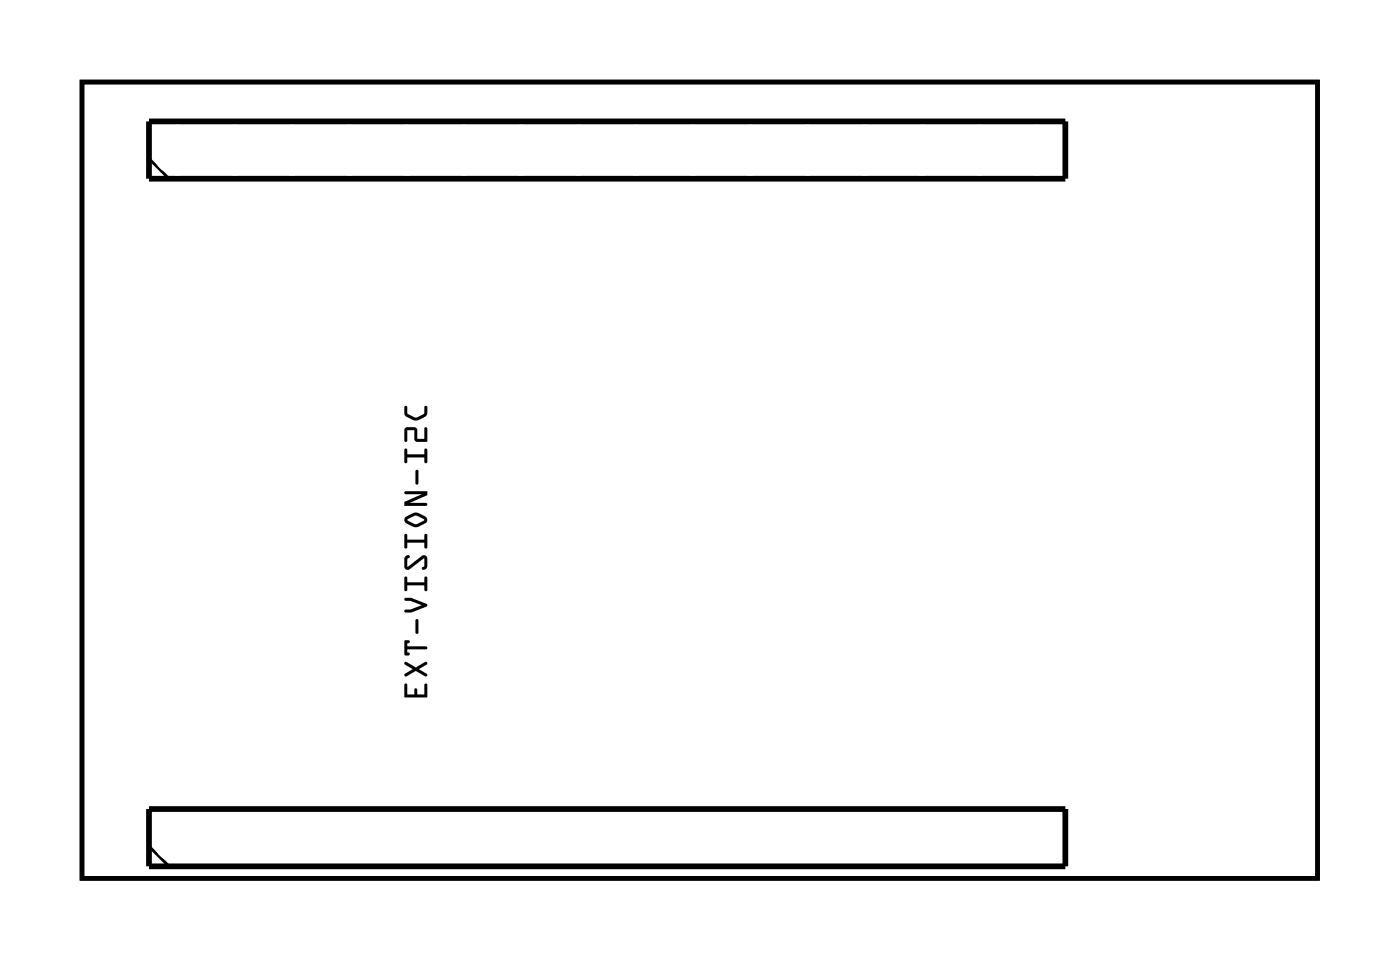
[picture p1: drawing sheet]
<svg xmlns="http://www.w3.org/2000/svg" width="62mm" height="43mm" viewBox="0 0 62 43" stroke-linecap="round" stroke-linejoin="round" font-family="sans-serif">
<path d="M3.6 3.6h54.8v35.3h-54.8z" fill="none" stroke="#000" stroke-width=".2"/>
<g fill="#000">
<path d="M3.6 3.6v35.3h54.8v-35.3zM3.6 3.6h54.8v35.3h-54.8z"/>
<path d="M17.9 30.3h.2v.5h.3v-.3l.1 .3h.3v-.4l.1-.1v.6h-1zM17.9 29.4l.5 .2 .5-.3v.2l-.3 .2 .3 .2v.1l-.5-.3-.4 .3v-.1l.3-.2-.3-.2zM17.9 28.4h.3l-.1 .3h.8l-.8 .1 .1 .2-.2 .1zM18.4 27.5h.2l-.1 .6-.1-.1zM17.9 26.5h.3l.7 .3v.1l-.7 .3-.2-.1v-.1l.7-.2-.7-.2zM17.9 25.6h.2v.2h.7v-.2h.1v.6h-.1v-.3h-.7v.3h-.1zM18 24.7l.2-.1-.1 .2v.3l.6-.5h.2l.1 .2-.1 .4h-.1h-.1l.1-.1v-.4l-.6 .5h-.2l-.1-.1zM17.9 23.7h.2v.2h.7v-.2h.1v.6h-.1v-.2h-.7v.2h-.1zM18 22.9l.4-.2 .5 .2a.17 .17 0 0 1 0 .3l-.5 .2-.4-.2zM18.1 23l.3 .2 .4-.2-.4-.1zM17.9 21.8h1v.2l-.7 .3h.7v.1h-1v-.2l.8-.3h-.7zM18.4 20.8l.2 .1-.1 .6-.1-.1zM17.9 19.9h.2v.2h.7v-.2h.1v.6h-.1v-.2h-.7v.2h-.1zM18 19l.4-.1 .1 .2v.4h.3v-.5l.1-.1 .1 .7-.6-.1v-.4h-.3v.4l-.1 .1zM17.9 18h.2v.3l.3 .2 .4-.2 .1-.3 .1 .3a.6 .6 0 0 1-.7 .3l-.3-.2z"/>
<path d="M17.9 30.3h.2v.5h.3v-.3l.1 .3h.3v-.4l.1-.1v.6h-1zM18 30.3l-.1 .6h1v-.6l-.1 .1v.4h-.3l-.1-.3v.3h-.3v-.5zM17.9 29.4l.5 .2 .5-.3v.2l-.3 .2 .3 .2v.1l-.5-.3-.4 .3v-.1l.3-.2-.3-.2zM17.9 29.4l.1 .1 .3 .2-.3 .2v.1l.4-.3 .5 .3v-.1l-.3-.2 .3-.2v-.2l-.5 .3zM17.9 28.4h.3l-.1 .3h.8l-.8 .1 .1 .2-.2 .1zM17.9 28.4l.1 .7 .2-.1-.1-.2 .8-.1h-.8l.1-.3zM18.4 27.5h.2l-.1 .6-.1-.1zM18.4 27.5v.5l.1 .1 .1-.6zM17.9 26.5h.3l.7 .3v.1l-.7 .3-.2-.1v-.1l.7-.2-.7-.2zM17.9 26.5l.1 .1 .7 .2-.7 .2v.1l.2 .1 .7-.3v-.1l-.7-.3zM17.9 25.6h.2v.2h.7v-.2h.1v.6h-.1v-.3h-.7v.3h-.1zM17.9 25.6l.1 .6h.1v-.3h.7v.3h.1v-.6h-.1v.2h-.7v-.2zM18 24.7l.2-.1-.1 .2v.3l.6-.5h.2l.1 .2-.1 .4h-.1h-.1l.1-.1v-.4l-.6 .5h-.2l-.1-.1zM18 24.7l-.1 .4 .1 .1h.2l.6-.5v.4l-.1 .1h.1h.1v-.4v-.2h-.2l-.6 .5v-.3l.1-.1zM17.9 23.7h.2v.2h.7v-.2h.1v.6h-.1v-.2h-.7v.2h-.1zM18 23.7v.6h.1v-.2h.7v.2h.1v-.6h-.1v.2h-.7v-.2zM18 22.9l.5-.2 .4 .2v.2l-.3 .2-.2 .1-.4-.2zM18 22.9v.3l.4 .2 .2-.1 .3-.2v-.2l-.4-.2zM18.1 23l.3 .2 .4-.2-.4-.1zM18.1 23l.3-.1 .4 .1-.4 .2zM17.9 21.8h1v.2l-.7 .3h.7v.1h-1v-.2l.8-.3h-.7zM17.9 21.8l.1 .1h.7l-.8 .3v.2h1v-.1h-.7l.7-.3v-.2zM18.4 20.8l.2 .1-.1 .6-.1-.1zM18.4 20.8v.6l.1 .1 .1-.6zM17.9 19.9h.2v.2h.7v-.2h.1v.6h-.1v-.2h-.7v.2h-.1zM17.9 19.9l.1 .6h.1v-.2h.7v.2h.1v-.6h-.1v.2h-.7v-.2zM18 19l.4-.1 .1 .2v.4h.3v-.5l.1-.1 .1 .7-.6-.1v-.4h-.3v.4l-.1 .1zM18 19v.6l.1-.1v-.4h.3v.4l.6 .1-.1-.7-.1 .1v.5h-.3v-.4l-.1-.2zM17.9 18h.2v.3l.3 .2 .4-.2v-.3h.1v.4l-.2 .2h-.3l-.4-.2zM17.9 18l.1 .4 .4 .2h.3l.2-.2v-.4h-.1v.3l-.4 .2-.3-.2v-.3z"/>
</g>
<path d="M6.6 5.4h40.6v2.5h-40.6zM6.6 35.9h40.6v2.5h-40.6z" fill="none" stroke="#000" stroke-width=".25"/>
<path d="M6.6 7l.9 .9M6.6 37.5l.9 .9" fill="none" stroke="#000" stroke-width=".13"/>
<circle cx="39.6" cy="23.1" r=".5" fill="#fff"/>
<circle cx="39.6" cy="23.1" r=".5" fill="none" stroke="#fff" stroke-width=".75" stroke-linecap="butt"/>
<circle cx="40.9" cy="21.9" r=".5" fill="#fff"/>
<circle cx="40.9" cy="21.9" r=".5" fill="none" stroke="#fff" stroke-width=".75" stroke-linecap="butt"/>
<circle cx="45" cy="23.1" r=".5" fill="#fff"/>
<circle cx="45" cy="23.1" r=".5" fill="none" stroke="#fff" stroke-width=".75" stroke-linecap="butt"/>
<circle cx="37.1" cy="23.1" r=".5" fill="#fff"/>
<circle cx="37.1" cy="23.1" r=".5" fill="none" stroke="#fff" stroke-width=".75" stroke-linecap="butt"/>
<circle cx="43.5" cy="21.9" r=".5" fill="#fff"/>
<circle cx="43.5" cy="21.9" r=".5" fill="none" stroke="#fff" stroke-width=".75" stroke-linecap="butt"/>
<circle cx="38.4" cy="21.9" r=".5" fill="#fff"/>
<circle cx="38.4" cy="21.9" r=".5" fill="none" stroke="#fff" stroke-width=".75" stroke-linecap="butt"/>
<circle cx="13" cy="19.3" r=".7" fill="#fff"/>
<circle cx="13" cy="19.3" r=".7" fill="none" stroke="#fff" stroke-width=".76" stroke-linecap="butt"/>
<circle cx="13" cy="29.5" r=".7" fill="#fff"/>
<circle cx="13" cy="29.5" r=".7" fill="none" stroke="#fff" stroke-width=".76" stroke-linecap="butt"/>
<circle cx="15.5" cy="19.3" r=".7" fill="#fff"/>
<circle cx="15.5" cy="19.3" r=".7" fill="none" stroke="#fff" stroke-width=".76" stroke-linecap="butt"/>
<circle cx="15.5" cy="29.5" r=".7" fill="#fff"/>
<circle cx="15.5" cy="29.5" r=".7" fill="none" stroke="#fff" stroke-width=".76" stroke-linecap="butt"/>
<circle cx="7.9" cy="6.7" r=".74" fill="#fff"/>
<circle cx="7.9" cy="6.7" r=".74" fill="none" stroke="#fff" stroke-width=".76" stroke-linecap="butt"/>
<circle cx="10.4" cy="6.7" r=".74" fill="#fff"/>
<circle cx="10.4" cy="6.7" r=".74" fill="none" stroke="#fff" stroke-width=".76" stroke-linecap="butt"/>
<circle cx="13" cy="6.7" r=".74" fill="#fff"/>
<circle cx="13" cy="6.7" r=".74" fill="none" stroke="#fff" stroke-width=".76" stroke-linecap="butt"/>
<circle cx="15.5" cy="6.7" r=".74" fill="#fff"/>
<circle cx="15.5" cy="6.7" r=".74" fill="none" stroke="#fff" stroke-width=".76" stroke-linecap="butt"/>
<circle cx="18" cy="6.7" r=".74" fill="#fff"/>
<circle cx="18" cy="6.7" r=".74" fill="none" stroke="#fff" stroke-width=".76" stroke-linecap="butt"/>
<circle cx="20.6" cy="6.7" r=".74" fill="#fff"/>
<circle cx="20.6" cy="6.7" r=".74" fill="none" stroke="#fff" stroke-width=".76" stroke-linecap="butt"/>
<circle cx="23.1" cy="6.7" r=".74" fill="#fff"/>
<circle cx="23.1" cy="6.7" r=".74" fill="none" stroke="#fff" stroke-width=".76" stroke-linecap="butt"/>
<circle cx="25.7" cy="6.7" r=".74" fill="#fff"/>
<circle cx="25.7" cy="6.7" r=".74" fill="none" stroke="#fff" stroke-width=".76" stroke-linecap="butt"/>
<circle cx="28.2" cy="6.7" r=".74" fill="#fff"/>
<circle cx="28.2" cy="6.7" r=".74" fill="none" stroke="#fff" stroke-width=".76" stroke-linecap="butt"/>
<circle cx="30.7" cy="6.7" r=".74" fill="#fff"/>
<circle cx="30.7" cy="6.7" r=".74" fill="none" stroke="#fff" stroke-width=".76" stroke-linecap="butt"/>
<circle cx="33.3" cy="6.7" r=".74" fill="#fff"/>
<circle cx="33.3" cy="6.7" r=".74" fill="none" stroke="#fff" stroke-width=".76" stroke-linecap="butt"/>
<circle cx="35.8" cy="6.7" r=".74" fill="#fff"/>
<circle cx="35.8" cy="6.7" r=".74" fill="none" stroke="#fff" stroke-width=".76" stroke-linecap="butt"/>
<circle cx="38.4" cy="6.7" r=".74" fill="#fff"/>
<circle cx="38.4" cy="6.7" r=".74" fill="none" stroke="#fff" stroke-width=".76" stroke-linecap="butt"/>
<circle cx="40.9" cy="6.7" r=".74" fill="#fff"/>
<circle cx="40.9" cy="6.7" r=".74" fill="none" stroke="#fff" stroke-width=".76" stroke-linecap="butt"/>
<circle cx="43.4" cy="6.7" r=".74" fill="#fff"/>
<circle cx="43.4" cy="6.7" r=".74" fill="none" stroke="#fff" stroke-width=".76" stroke-linecap="butt"/>
<circle cx="46" cy="6.7" r=".74" fill="#fff"/>
<circle cx="46" cy="6.7" r=".74" fill="none" stroke="#fff" stroke-width=".76" stroke-linecap="butt"/>
<circle cx="7.9" cy="6.7" r=".74" fill="#fff"/>
<circle cx="7.9" cy="6.7" r=".74" fill="none" stroke="#fff" stroke-width=".76" stroke-linecap="butt"/>
<circle cx="10.4" cy="6.7" r=".74" fill="#fff"/>
<circle cx="10.4" cy="6.7" r=".74" fill="none" stroke="#fff" stroke-width=".76" stroke-linecap="butt"/>
<circle cx="13" cy="6.7" r=".74" fill="#fff"/>
<circle cx="13" cy="6.7" r=".74" fill="none" stroke="#fff" stroke-width=".76" stroke-linecap="butt"/>
<circle cx="15.5" cy="6.7" r=".74" fill="#fff"/>
<circle cx="15.5" cy="6.7" r=".74" fill="none" stroke="#fff" stroke-width=".76" stroke-linecap="butt"/>
<circle cx="18" cy="6.7" r=".74" fill="#fff"/>
<circle cx="18" cy="6.7" r=".74" fill="none" stroke="#fff" stroke-width=".76" stroke-linecap="butt"/>
<circle cx="20.6" cy="6.7" r=".74" fill="#fff"/>
<circle cx="20.6" cy="6.7" r=".74" fill="none" stroke="#fff" stroke-width=".76" stroke-linecap="butt"/>
<circle cx="23.1" cy="6.7" r=".74" fill="#fff"/>
<circle cx="23.1" cy="6.7" r=".74" fill="none" stroke="#fff" stroke-width=".76" stroke-linecap="butt"/>
<circle cx="25.7" cy="6.7" r=".74" fill="#fff"/>
<circle cx="25.7" cy="6.7" r=".74" fill="none" stroke="#fff" stroke-width=".76" stroke-linecap="butt"/>
<circle cx="28.2" cy="6.7" r=".74" fill="#fff"/>
<circle cx="28.2" cy="6.7" r=".74" fill="none" stroke="#fff" stroke-width=".76" stroke-linecap="butt"/>
<circle cx="30.7" cy="6.7" r=".74" fill="#fff"/>
<circle cx="30.7" cy="6.7" r=".74" fill="none" stroke="#fff" stroke-width=".76" stroke-linecap="butt"/>
<circle cx="33.3" cy="6.7" r=".74" fill="#fff"/>
<circle cx="33.3" cy="6.7" r=".74" fill="none" stroke="#fff" stroke-width=".76" stroke-linecap="butt"/>
<circle cx="35.8" cy="6.7" r=".74" fill="#fff"/>
<circle cx="35.8" cy="6.7" r=".74" fill="none" stroke="#fff" stroke-width=".76" stroke-linecap="butt"/>
<circle cx="38.4" cy="6.7" r=".74" fill="#fff"/>
<circle cx="38.4" cy="6.7" r=".74" fill="none" stroke="#fff" stroke-width=".76" stroke-linecap="butt"/>
<circle cx="40.9" cy="6.7" r=".74" fill="#fff"/>
<circle cx="40.9" cy="6.7" r=".74" fill="none" stroke="#fff" stroke-width=".76" stroke-linecap="butt"/>
<circle cx="43.4" cy="6.7" r=".74" fill="#fff"/>
<circle cx="43.4" cy="6.7" r=".74" fill="none" stroke="#fff" stroke-width=".76" stroke-linecap="butt"/>
<circle cx="46" cy="6.7" r=".74" fill="#fff"/>
<circle cx="46" cy="6.7" r=".74" fill="none" stroke="#fff" stroke-width=".76" stroke-linecap="butt"/>
<circle cx="37.1" cy="26.5" r=".61" fill="#fff"/>
<circle cx="37.1" cy="26.5" r=".61" fill="none" stroke="#fff" stroke-width=".76" stroke-linecap="butt"/>
<circle cx="37.1" cy="28.5" r=".61" fill="#fff"/>
<circle cx="37.1" cy="28.5" r=".61" fill="none" stroke="#fff" stroke-width=".76" stroke-linecap="butt"/>
<circle cx="37.1" cy="30.5" r=".61" fill="#fff"/>
<circle cx="37.1" cy="30.5" r=".61" fill="none" stroke="#fff" stroke-width=".76" stroke-linecap="butt"/>
<circle cx="37.1" cy="32.5" r=".61" fill="#fff"/>
<circle cx="37.1" cy="32.5" r=".61" fill="none" stroke="#fff" stroke-width=".76" stroke-linecap="butt"/>
<circle cx="52.4" cy="26.5" r=".61" fill="#fff"/>
<circle cx="52.4" cy="26.5" r=".61" fill="none" stroke="#fff" stroke-width=".76" stroke-linecap="butt"/>
<circle cx="52.4" cy="28.5" r=".61" fill="#fff"/>
<circle cx="52.4" cy="28.5" r=".61" fill="none" stroke="#fff" stroke-width=".76" stroke-linecap="butt"/>
<circle cx="52.4" cy="30.5" r=".61" fill="#fff"/>
<circle cx="52.4" cy="30.5" r=".61" fill="none" stroke="#fff" stroke-width=".76" stroke-linecap="butt"/>
<circle cx="52.4" cy="32.5" r=".61" fill="#fff"/>
<circle cx="52.4" cy="32.5" r=".61" fill="none" stroke="#fff" stroke-width=".76" stroke-linecap="butt"/>
<circle cx="44.8" cy="26.5" r=".61" fill="#fff"/>
<circle cx="44.8" cy="26.5" r=".61" fill="none" stroke="#fff" stroke-width=".76" stroke-linecap="butt"/>
<circle cx="44.8" cy="28.5" r=".61" fill="#fff"/>
<circle cx="44.8" cy="28.5" r=".61" fill="none" stroke="#fff" stroke-width=".76" stroke-linecap="butt"/>
<circle cx="44.8" cy="30.5" r=".61" fill="#fff"/>
<circle cx="44.8" cy="30.5" r=".61" fill="none" stroke="#fff" stroke-width=".76" stroke-linecap="butt"/>
<circle cx="44.8" cy="32.5" r=".61" fill="#fff"/>
<circle cx="44.8" cy="32.5" r=".61" fill="none" stroke="#fff" stroke-width=".76" stroke-linecap="butt"/>
<circle cx="52.3" cy="12.7" r=".61" fill="#fff"/>
<circle cx="52.3" cy="12.7" r=".61" fill="none" stroke="#fff" stroke-width=".76" stroke-linecap="butt"/>
<circle cx="52.3" cy="14.7" r=".61" fill="#fff"/>
<circle cx="52.3" cy="14.7" r=".61" fill="none" stroke="#fff" stroke-width=".76" stroke-linecap="butt"/>
<circle cx="52.3" cy="16.7" r=".61" fill="#fff"/>
<circle cx="52.3" cy="16.7" r=".61" fill="none" stroke="#fff" stroke-width=".76" stroke-linecap="butt"/>
<circle cx="52.3" cy="18.7" r=".61" fill="#fff"/>
<circle cx="52.3" cy="18.7" r=".61" fill="none" stroke="#fff" stroke-width=".76" stroke-linecap="butt"/>
<circle cx="7.9" cy="16.8" r=".74" fill="#fff"/>
<circle cx="7.9" cy="16.8" r=".74" fill="none" stroke="#fff" stroke-width=".76" stroke-linecap="butt"/>
<circle cx="7.9" cy="19.3" r=".74" fill="#fff"/>
<circle cx="7.9" cy="19.3" r=".74" fill="none" stroke="#fff" stroke-width=".76" stroke-linecap="butt"/>
<circle cx="7.9" cy="21.9" r=".74" fill="#fff"/>
<circle cx="7.9" cy="21.9" r=".74" fill="none" stroke="#fff" stroke-width=".76" stroke-linecap="butt"/>
<circle cx="7.9" cy="24.4" r=".74" fill="#fff"/>
<circle cx="7.9" cy="24.4" r=".74" fill="none" stroke="#fff" stroke-width=".76" stroke-linecap="butt"/>
<circle cx="7.9" cy="26.9" r=".74" fill="#fff"/>
<circle cx="7.9" cy="26.9" r=".74" fill="none" stroke="#fff" stroke-width=".76" stroke-linecap="butt"/>
<circle cx="7.9" cy="29.5" r=".74" fill="#fff"/>
<circle cx="7.9" cy="29.5" r=".74" fill="none" stroke="#fff" stroke-width=".76" stroke-linecap="butt"/>
<circle cx="7.9" cy="32" r=".74" fill="#fff"/>
<circle cx="7.9" cy="32" r=".74" fill="none" stroke="#fff" stroke-width=".76" stroke-linecap="butt"/>
<circle cx="23.1" cy="16.8" r=".75" fill="#fff"/>
<circle cx="23.1" cy="16.8" r=".75" fill="none" stroke="#fff" stroke-width=".76" stroke-linecap="butt"/>
<circle cx="23.1" cy="19.3" r=".75" fill="#fff"/>
<circle cx="23.1" cy="19.3" r=".75" fill="none" stroke="#fff" stroke-width=".76" stroke-linecap="butt"/>
<circle cx="23.1" cy="21.9" r=".75" fill="#fff"/>
<circle cx="23.1" cy="21.9" r=".75" fill="none" stroke="#fff" stroke-width=".76" stroke-linecap="butt"/>
<circle cx="23.1" cy="24.4" r=".75" fill="#fff"/>
<circle cx="23.1" cy="24.4" r=".75" fill="none" stroke="#fff" stroke-width=".76" stroke-linecap="butt"/>
<circle cx="23.1" cy="26.9" r=".75" fill="#fff"/>
<circle cx="23.1" cy="26.9" r=".75" fill="none" stroke="#fff" stroke-width=".76" stroke-linecap="butt"/>
<circle cx="23.1" cy="29.5" r=".75" fill="#fff"/>
<circle cx="23.1" cy="29.5" r=".75" fill="none" stroke="#fff" stroke-width=".76" stroke-linecap="butt"/>
<circle cx="23.1" cy="32" r=".75" fill="#fff"/>
<circle cx="23.1" cy="32" r=".75" fill="none" stroke="#fff" stroke-width=".76" stroke-linecap="butt"/>
<circle cx="7.9" cy="37.1" r=".74" fill="#fff"/>
<circle cx="7.9" cy="37.1" r=".74" fill="none" stroke="#fff" stroke-width=".76" stroke-linecap="butt"/>
<circle cx="10.4" cy="37.1" r=".74" fill="#fff"/>
<circle cx="10.4" cy="37.1" r=".74" fill="none" stroke="#fff" stroke-width=".76" stroke-linecap="butt"/>
<circle cx="13" cy="37.1" r=".74" fill="#fff"/>
<circle cx="13" cy="37.1" r=".74" fill="none" stroke="#fff" stroke-width=".76" stroke-linecap="butt"/>
<circle cx="15.5" cy="37.1" r=".74" fill="#fff"/>
<circle cx="15.5" cy="37.1" r=".74" fill="none" stroke="#fff" stroke-width=".76" stroke-linecap="butt"/>
<circle cx="18" cy="37.1" r=".74" fill="#fff"/>
<circle cx="18" cy="37.1" r=".74" fill="none" stroke="#fff" stroke-width=".76" stroke-linecap="butt"/>
<circle cx="20.6" cy="37.1" r=".74" fill="#fff"/>
<circle cx="20.6" cy="37.1" r=".74" fill="none" stroke="#fff" stroke-width=".76" stroke-linecap="butt"/>
<circle cx="23.1" cy="37.1" r=".74" fill="#fff"/>
<circle cx="23.1" cy="37.1" r=".74" fill="none" stroke="#fff" stroke-width=".76" stroke-linecap="butt"/>
<circle cx="25.7" cy="37.1" r=".74" fill="#fff"/>
<circle cx="25.7" cy="37.1" r=".74" fill="none" stroke="#fff" stroke-width=".76" stroke-linecap="butt"/>
<circle cx="28.2" cy="37.1" r=".74" fill="#fff"/>
<circle cx="28.2" cy="37.1" r=".74" fill="none" stroke="#fff" stroke-width=".76" stroke-linecap="butt"/>
<circle cx="30.7" cy="37.1" r=".74" fill="#fff"/>
<circle cx="30.7" cy="37.1" r=".74" fill="none" stroke="#fff" stroke-width=".76" stroke-linecap="butt"/>
<circle cx="33.3" cy="37.1" r=".74" fill="#fff"/>
<circle cx="33.3" cy="37.1" r=".74" fill="none" stroke="#fff" stroke-width=".76" stroke-linecap="butt"/>
<circle cx="35.8" cy="37.1" r=".74" fill="#fff"/>
<circle cx="35.8" cy="37.1" r=".74" fill="none" stroke="#fff" stroke-width=".76" stroke-linecap="butt"/>
<circle cx="38.4" cy="37.1" r=".74" fill="#fff"/>
<circle cx="38.4" cy="37.1" r=".74" fill="none" stroke="#fff" stroke-width=".76" stroke-linecap="butt"/>
<circle cx="40.9" cy="37.1" r=".74" fill="#fff"/>
<circle cx="40.9" cy="37.1" r=".74" fill="none" stroke="#fff" stroke-width=".76" stroke-linecap="butt"/>
<circle cx="43.4" cy="37.1" r=".74" fill="#fff"/>
<circle cx="43.4" cy="37.1" r=".74" fill="none" stroke="#fff" stroke-width=".76" stroke-linecap="butt"/>
<circle cx="46" cy="37.1" r=".74" fill="#fff"/>
<circle cx="46" cy="37.1" r=".74" fill="none" stroke="#fff" stroke-width=".76" stroke-linecap="butt"/>
<circle cx="7.9" cy="37.1" r=".74" fill="#fff"/>
<circle cx="7.9" cy="37.1" r=".74" fill="none" stroke="#fff" stroke-width=".76" stroke-linecap="butt"/>
<circle cx="10.4" cy="37.1" r=".74" fill="#fff"/>
<circle cx="10.4" cy="37.1" r=".74" fill="none" stroke="#fff" stroke-width=".76" stroke-linecap="butt"/>
<circle cx="13" cy="37.1" r=".74" fill="#fff"/>
<circle cx="13" cy="37.1" r=".74" fill="none" stroke="#fff" stroke-width=".76" stroke-linecap="butt"/>
<circle cx="15.5" cy="37.1" r=".74" fill="#fff"/>
<circle cx="15.5" cy="37.1" r=".74" fill="none" stroke="#fff" stroke-width=".76" stroke-linecap="butt"/>
<circle cx="18" cy="37.1" r=".74" fill="#fff"/>
<circle cx="18" cy="37.1" r=".74" fill="none" stroke="#fff" stroke-width=".76" stroke-linecap="butt"/>
<circle cx="20.6" cy="37.1" r=".74" fill="#fff"/>
<circle cx="20.6" cy="37.1" r=".74" fill="none" stroke="#fff" stroke-width=".76" stroke-linecap="butt"/>
<circle cx="23.1" cy="37.1" r=".74" fill="#fff"/>
<circle cx="23.1" cy="37.1" r=".74" fill="none" stroke="#fff" stroke-width=".76" stroke-linecap="butt"/>
<circle cx="25.7" cy="37.1" r=".74" fill="#fff"/>
<circle cx="25.7" cy="37.1" r=".74" fill="none" stroke="#fff" stroke-width=".76" stroke-linecap="butt"/>
<circle cx="28.2" cy="37.1" r=".74" fill="#fff"/>
<circle cx="28.2" cy="37.1" r=".74" fill="none" stroke="#fff" stroke-width=".76" stroke-linecap="butt"/>
<circle cx="30.7" cy="37.1" r=".74" fill="#fff"/>
<circle cx="30.7" cy="37.1" r=".74" fill="none" stroke="#fff" stroke-width=".76" stroke-linecap="butt"/>
<circle cx="33.3" cy="37.1" r=".74" fill="#fff"/>
<circle cx="33.3" cy="37.1" r=".74" fill="none" stroke="#fff" stroke-width=".76" stroke-linecap="butt"/>
<circle cx="35.8" cy="37.1" r=".74" fill="#fff"/>
<circle cx="35.8" cy="37.1" r=".74" fill="none" stroke="#fff" stroke-width=".76" stroke-linecap="butt"/>
<circle cx="38.4" cy="37.1" r=".74" fill="#fff"/>
<circle cx="38.4" cy="37.1" r=".74" fill="none" stroke="#fff" stroke-width=".76" stroke-linecap="butt"/>
<circle cx="40.9" cy="37.1" r=".74" fill="#fff"/>
<circle cx="40.9" cy="37.1" r=".74" fill="none" stroke="#fff" stroke-width=".76" stroke-linecap="butt"/>
<circle cx="43.4" cy="37.1" r=".74" fill="#fff"/>
<circle cx="43.4" cy="37.1" r=".74" fill="none" stroke="#fff" stroke-width=".76" stroke-linecap="butt"/>
<circle cx="46" cy="37.1" r=".74" fill="#fff"/>
<circle cx="46" cy="37.1" r=".74" fill="none" stroke="#fff" stroke-width=".76" stroke-linecap="butt"/>
<circle cx="23.7" cy="11.7" r="1.1" fill="#fff"/>
<circle cx="23.7" cy="11.7" r="1.1" fill="none" stroke="#fff" stroke-width=".25"/>
<circle cx="7.3" cy="11.7" r="1.1" fill="#fff"/>
<circle cx="7.3" cy="11.7" r="1.1" fill="none" stroke="#fff" stroke-width=".25"/>
<circle cx="29.5" cy="26.5" r=".61" fill="#fff"/>
<circle cx="29.5" cy="26.5" r=".61" fill="none" stroke="#fff" stroke-width=".76" stroke-linecap="butt"/>
<circle cx="29.5" cy="28.5" r=".61" fill="#fff"/>
<circle cx="29.5" cy="28.5" r=".61" fill="none" stroke="#fff" stroke-width=".76" stroke-linecap="butt"/>
<circle cx="29.5" cy="30.5" r=".61" fill="#fff"/>
<circle cx="29.5" cy="30.5" r=".61" fill="none" stroke="#fff" stroke-width=".76" stroke-linecap="butt"/>
<circle cx="29.5" cy="32.5" r=".61" fill="#fff"/>
<circle cx="29.5" cy="32.5" r=".61" fill="none" stroke="#fff" stroke-width=".76" stroke-linecap="butt"/>
<circle cx="44.7" cy="12.7" r=".61" fill="#fff"/>
<circle cx="44.7" cy="12.7" r=".61" fill="none" stroke="#fff" stroke-width=".76" stroke-linecap="butt"/>
<circle cx="44.7" cy="14.7" r=".61" fill="#fff"/>
<circle cx="44.7" cy="14.7" r=".61" fill="none" stroke="#fff" stroke-width=".76" stroke-linecap="butt"/>
<circle cx="44.7" cy="16.7" r=".61" fill="#fff"/>
<circle cx="44.7" cy="16.7" r=".61" fill="none" stroke="#fff" stroke-width=".76" stroke-linecap="butt"/>
<circle cx="44.7" cy="18.7" r=".61" fill="#fff"/>
<circle cx="44.7" cy="18.7" r=".61" fill="none" stroke="#fff" stroke-width=".76" stroke-linecap="butt"/>
<circle cx="37.1" cy="12.7" r=".61" fill="#fff"/>
<circle cx="37.1" cy="12.7" r=".61" fill="none" stroke="#fff" stroke-width=".76" stroke-linecap="butt"/>
<circle cx="37.1" cy="14.7" r=".61" fill="#fff"/>
<circle cx="37.1" cy="14.7" r=".61" fill="none" stroke="#fff" stroke-width=".76" stroke-linecap="butt"/>
<circle cx="37.1" cy="16.7" r=".61" fill="#fff"/>
<circle cx="37.1" cy="16.7" r=".61" fill="none" stroke="#fff" stroke-width=".76" stroke-linecap="butt"/>
<circle cx="37.1" cy="18.7" r=".61" fill="#fff"/>
<circle cx="37.1" cy="18.7" r=".61" fill="none" stroke="#fff" stroke-width=".76" stroke-linecap="butt"/>
<circle cx="29.5" cy="12.7" r=".61" fill="#fff"/>
<circle cx="29.5" cy="12.7" r=".61" fill="none" stroke="#fff" stroke-width=".76" stroke-linecap="butt"/>
<circle cx="29.5" cy="14.7" r=".61" fill="#fff"/>
<circle cx="29.5" cy="14.7" r=".61" fill="none" stroke="#fff" stroke-width=".76" stroke-linecap="butt"/>
<circle cx="29.5" cy="16.7" r=".61" fill="#fff"/>
<circle cx="29.5" cy="16.7" r=".61" fill="none" stroke="#fff" stroke-width=".76" stroke-linecap="butt"/>
<circle cx="29.5" cy="18.7" r=".61" fill="#fff"/>
<circle cx="29.5" cy="18.7" r=".61" fill="none" stroke="#fff" stroke-width=".76" stroke-linecap="butt"/>
</svg>
